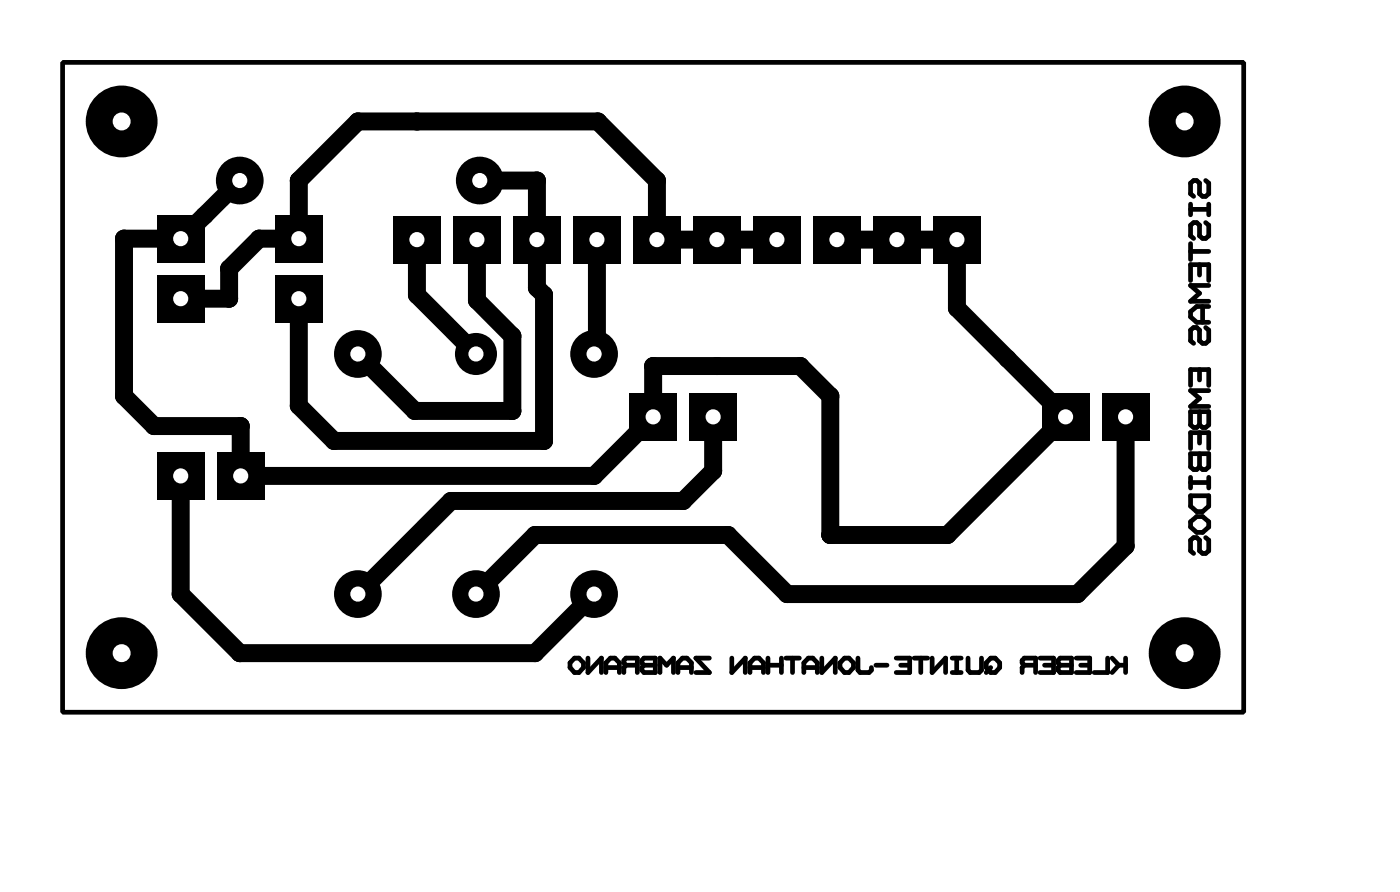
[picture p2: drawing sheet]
<svg xmlns="http://www.w3.org/2000/svg" width="59mm" height="38mm" viewBox="0 0 59 38" stroke-linecap="round" stroke-linejoin="round" font-family="sans-serif">
<path d="M10.1 7.6l-2.5 2.5h-2.4v6.7l1.3 1.2h3.7v2.1h14.9l2.5-2.5v-2.1h6.3l1.2 1.3v5.8h5l5-5-4.6-4.6v-2.9h-5.1M17.6 10.1v2.4l2.5 2.5M20.2 10.1v2.6l1.5 1.5v3.2h-4.1l-2.5-2.4M20.3 7.6h2.4v4.6l.3 .3v6.2h-8.9l-1.5-1.5v-4.6M25.3 10.1v4.8l-.2 .1M30.2 17.6v2.3l-1.3 1.3h-9.8l-4 3.9M32.9 10.1h-5.1v-2.5l-2.5-2.5h-10.2l-2.5 2.5v2.5h-1.6l-1.3 1.3v1.2h-2.1M47.6 17.6v5.5l-2 2h-12.3l-2.5-2.5h-8.2l-2.5 2.5M7.6 20.1v5l2.5 2.5h12.5l2.5-2.5" fill="none" stroke="#000" stroke-width=".76"/>
<g fill="#000">
<circle cx="5.2" cy="10.1" r=".38"/>
<circle cx="5.2" cy="16.8" r=".38"/>
<circle cx="6.5" cy="18" r=".38"/>
<circle cx="8.7" cy="9.1" r=".38"/>
<circle cx="9.7" cy="11.4" r=".38"/>
<circle cx="9.7" cy="12.6" r=".38"/>
<circle cx="10.2" cy="18" r=".38"/>
<circle cx="11" cy="10.1" r=".38"/>
<circle cx="12.6" cy="17.2" r=".38"/>
<circle cx="12.6" cy="7.6" r=".38"/>
<circle cx="14.1" cy="18.7" r=".38"/>
<circle cx="15.1" cy="5.1" r=".38"/>
<circle cx="17.6" cy="17.4" r=".38"/>
<circle cx="17.6" cy="12.5" r=".38"/>
<circle cx="17.6" cy="5.1" r=".38"/>
<circle cx="20.2" cy="12.7" r=".38"/>
<circle cx="21.7" cy="14.2" r=".38"/>
<circle cx="21.7" cy="17.4" r=".38"/>
<circle cx="22.7" cy="12.2" r=".38"/>
<circle cx="22.7" cy="7.6" r=".38"/>
<circle cx="23" cy="12.5" r=".38"/>
<circle cx="23" cy="18.7" r=".38"/>
<circle cx="25.3" cy="14.9" r=".38"/>
<circle cx="25.3" cy="5.1" r=".38"/>
<circle cx="27.6" cy="15.5" r=".38"/>
<circle cx="27.8" cy="7.6" r=".38"/>
<circle cx="30.2" cy="19.9" r=".38"/>
<circle cx="30.3" cy="15.5" r=".38"/>
<circle cx="33.9" cy="15.5" r=".38"/>
<circle cx="35.1" cy="16.8" r=".38"/>
<circle cx="40.5" cy="13" r=".38"/>
<circle cx="42.6" cy="15.2" r=".38"/>
<circle cx="7.6" cy="25.1" r=".38"/>
<circle cx="10.1" cy="27.6" r=".38"/>
<circle cx="19.1" cy="21.2" r=".38"/>
<circle cx="22.6" cy="27.6" r=".38"/>
<circle cx="22.6" cy="22.6" r=".38"/>
<circle cx="25.1" cy="20.1" r=".38"/>
<circle cx="28.9" cy="21.2" r=".38"/>
<circle cx="30.8" cy="22.6" r=".38"/>
<circle cx="33.3" cy="25.1" r=".38"/>
<circle cx="35.1" cy="22.6" r=".38"/>
<circle cx="40.1" cy="22.6" r=".38"/>
<circle cx="45.6" cy="25.1" r=".38"/>
<circle cx="47.6" cy="23.1" r=".38"/>
</g>
<path d="M16.6 9.1h2.1v2h-2.1z" fill="#000"/>
<circle cx="17.6" cy="10.1" r=".32" fill="#fff"/>
<path d="M19.2 9.1h2v2h-2z" fill="#000"/>
<circle cx="20.2" cy="10.1" r=".32" fill="#fff"/>
<path d="M21.7 9.1h2v2h-2z" fill="#000"/>
<circle cx="22.7" cy="10.1" r=".32" fill="#fff"/>
<path d="M24.3 9.1h2v2h-2z" fill="#000"/>
<circle cx="25.3" cy="10.1" r=".32" fill="#fff"/>
<path d="M26.8 9.1h2v2h-2z" fill="#000"/>
<circle cx="27.8" cy="10.1" r=".32" fill="#fff"/>
<path d="M29.3 9.1h2.1v2h-2.1z" fill="#000"/>
<circle cx="30.3" cy="10.1" r=".32" fill="#fff"/>
<path d="M31.9 9.1h2v2h-2z" fill="#000"/>
<circle cx="32.9" cy="10.1" r=".32" fill="#fff"/>
<path d="M34.4 9.1h2v2h-2z" fill="#000"/>
<circle cx="35.4" cy="10.1" r=".32" fill="#fff"/>
<path d="M37 9.1h2v2h-2z" fill="#000"/>
<circle cx="38" cy="10.1" r=".32" fill="#fff"/>
<path d="M39.5 9.1h2v2h-2z" fill="#000"/>
<circle cx="40.5" cy="10.1" r=".32" fill="#fff"/>
<path d="M29.2 16.6h2v2h-2z" fill="#000"/>
<circle cx="30.2" cy="17.6" r=".32" fill="#fff"/>
<path d="M26.6 16.6h2.1v2h-2.1z" fill="#000"/>
<circle cx="27.6" cy="17.6" r=".32" fill="#fff"/>
<path d="M46.6 16.6h2.1v2h-2.1z" fill="#000"/>
<circle cx="47.6" cy="17.6" r=".32" fill="#fff"/>
<path d="M44.1 16.6h2v2h-2z" fill="#000"/>
<circle cx="45.1" cy="17.6" r=".32" fill="#fff"/>
<path d="M11.6 9.1h2.1v2h-2.1z" fill="#000"/>
<circle cx="12.6" cy="10.1" r=".32" fill="#fff"/>
<path d="M11.6 11.6h2.1v2h-2.1z" fill="#000"/>
<circle cx="12.6" cy="12.6" r=".32" fill="#fff"/>
<path d="M6.6 11.6h2.1v2h-2.1z" fill="#000"/>
<circle cx="7.6" cy="12.6" r=".32" fill="#fff"/>
<path d="M6.6 9.1h2.1v2h-2.1z" fill="#000"/>
<circle cx="7.6" cy="10.1" r=".32" fill="#fff"/>
<path d="M6.6 19.1h2.1v2h-2.1z" fill="#000"/>
<circle cx="7.6" cy="20.1" r=".32" fill="#fff"/>
<path d="M9.2 19.1h2v2h-2z" fill="#000"/>
<circle cx="10.2" cy="20.1" r=".32" fill="#fff"/>
<circle cx="20.1" cy="25.1" r="1.01" fill="#000"/>
<circle cx="20.1" cy="25.1" r=".32" fill="#fff"/>
<circle cx="20.1" cy="15" r=".89" fill="#000"/>
<circle cx="20.1" cy="15" r=".32" fill="#fff"/>
<circle cx="15.1" cy="25.1" r="1.01" fill="#000"/>
<circle cx="15.1" cy="25.1" r=".32" fill="#fff"/>
<circle cx="15.1" cy="15" r="1.01" fill="#000"/>
<circle cx="15.1" cy="15" r=".32" fill="#fff"/>
<circle cx="25.1" cy="15" r="1.01" fill="#000"/>
<circle cx="25.1" cy="15" r=".32" fill="#fff"/>
<circle cx="25.1" cy="25.1" r="1.01" fill="#000"/>
<circle cx="25.1" cy="25.1" r=".32" fill="#fff"/>
<circle cx="10.1" cy="7.6" r="1.01" fill="#000"/>
<circle cx="10.1" cy="7.6" r=".32" fill="#fff"/>
<circle cx="20.3" cy="7.6" r="1.01" fill="#000"/>
<circle cx="20.3" cy="7.6" r=".32" fill="#fff"/>
<circle cx="5.1" cy="5.1" r="1.52" fill="#000"/>
<circle cx="5.1" cy="5.1" r=".38" fill="#fff"/>
<circle cx="5.1" cy="27.6" r="1.52" fill="#000"/>
<circle cx="5.1" cy="27.6" r=".38" fill="#fff"/>
<circle cx="50.1" cy="27.6" r="1.52" fill="#000"/>
<circle cx="50.1" cy="27.6" r=".38" fill="#fff"/>
<circle cx="50.1" cy="5.1" r="1.52" fill="#000"/>
<circle cx="50.1" cy="5.1" r=".38" fill="#fff"/>
<g fill="none" stroke="#000" stroke-width=".2">
<path d="M2.6 2.6h50v27.5h-50zM50.4 11.9v-.7h.8v.7M50.4 16.3v-.7h.8v.7M50.4 17.4h.8v.6l-.2 .1-.2-.1-.3 .1-.1-.1zM50.4 19v-.7h.8v.7M50.4 19.2h.8v.6l-.2 .1-.2-.1-.3 .1-.1-.1zM50.4 8.6v.5M50.4 10.3v.7M50.4 8.9h.8M50.4 10.6h.8M50.8 11.2v.4M50.8 15.6v.5"/>
<path d="M50.8 17.4v.6M50.8 18.3v.4M50.8 19.2v.6M50.9 13v.6M51 7.6l.2 .1v.5l-.2 .1-.2-.1v-.5l-.3-.1-.1 .1v.5l.1 .1M51 9.4l.2 .1v.5l-.2 .1-.2-.1v-.5l-.1-.1-.3 .1v.5l.1 .1M51 13.9l.2 .1v.4l-.2 .1-.2-.1v-.4l-.3-.1-.1 .1v.4l.1 .1M51.2 8.6v.5M51.2 13h-.5l-.3 .2v.2l.3 .2h.5M51.2 12.1h-.8l.4 .3-.4 .3h.8M51.2 16.5h-.8l.4 .4-.4 .3h.8M24.3 27.8h.2l.2 .2v.2l-.2 .3h-.2l-.2-.3v-.2z"/>
<path d="M24.9 27.8v.7l.6-.7v.7M25.6 28.5v-.5l.2-.2h.2l.2 .2v.5M25.6 28.2h.6M26.5 28.1h.5M26.5 28.1l-.1-.1 .1-.2h.5v.7M26.5 28.1l-.1 .4M27.3 28.1h.4M27.3 27.8h.4v.7h-.4l-.1-.1 .1-.3-.1-.2zM27.9 28.5v-.7l.3 .3 .3-.3v.7M28.7 28.5v-.5l.2-.2h.2l.2 .2v.5M28.7 28.2h.6M30 27.8h-.5l.5 .7h-.5"/>
<path d="M31 27.8v.7l.5-.7v.7M31.7 28.5v-.5l.2-.2h.2l.2 .2v.5M31.7 28.2h.6M32.5 28.1h.6M32.5 27.8v.7M33.1 27.8v.7M33.3 27.8h.5M33.5 27.8v.7M34 28.5v-.5l.2-.2h.2l.2 .2v.5M34 28.2h.6M34.8 27.8v.7l.6-.7v.7M35.7 27.8h.2l.2 .2v.2l-.2 .3h-.2l-.1-.3v-.2z"/>
<path d="M36.3 27.8v.6l.1 .1h.4l.1-.3M37.1 28.1h.4M37.9 27.8h.6v.7h-.6M38.1 28.1h.4M38.7 27.8h.6M39 27.8v.7M39.5 27.8v.7l.5-.7v.7M40.3 28.5h.4M40.3 27.8h.4M40.5 27.8v.7M41 27.8v.6l.1 .1h.3l.1-.1v-.6M41.9 27.8h.2l.2 .2v.2l-.2 .3h-.2l-.2-.3v-.2z"/>
<path d="M41.9 28.2l-.2 .3M43.4 28.1h.4M43.4 28.1l-.1-.1 .1-.2h.4v.7M43.4 28.1l-.1 .4M44 27.8h.6v.7h-.6M44.2 28.1h.4M44.9 28.1h.5M44.9 27.8h.5v.7h-.5l-.1-.1 .1-.3-.1-.2zM45.6 27.8h.5v.7h-.5M45.7 28.1h.4M46.9 27.8v.7h-.6M47.1 27.8l.3 .3"/>
<path d="M47.4 28.1h.2M47.4 28.1l-.3 .4M47.6 27.8v.7M50.4 21h.8v.4l-.3 .2h-.2l-.3-.2zM50.4 22.1l.3-.2h.2l.3 .2v.2l-.3 .2h-.2l-.3-.2zM50.4 20.2v.4M50.4 20.4h.8M51 22.7l.2 .2v.4l-.2 .1-.2-.1v-.4l-.1-.2-.3 .2v.4l.1 .1M51.2 20.2v.4"/>
</g>
</svg>
